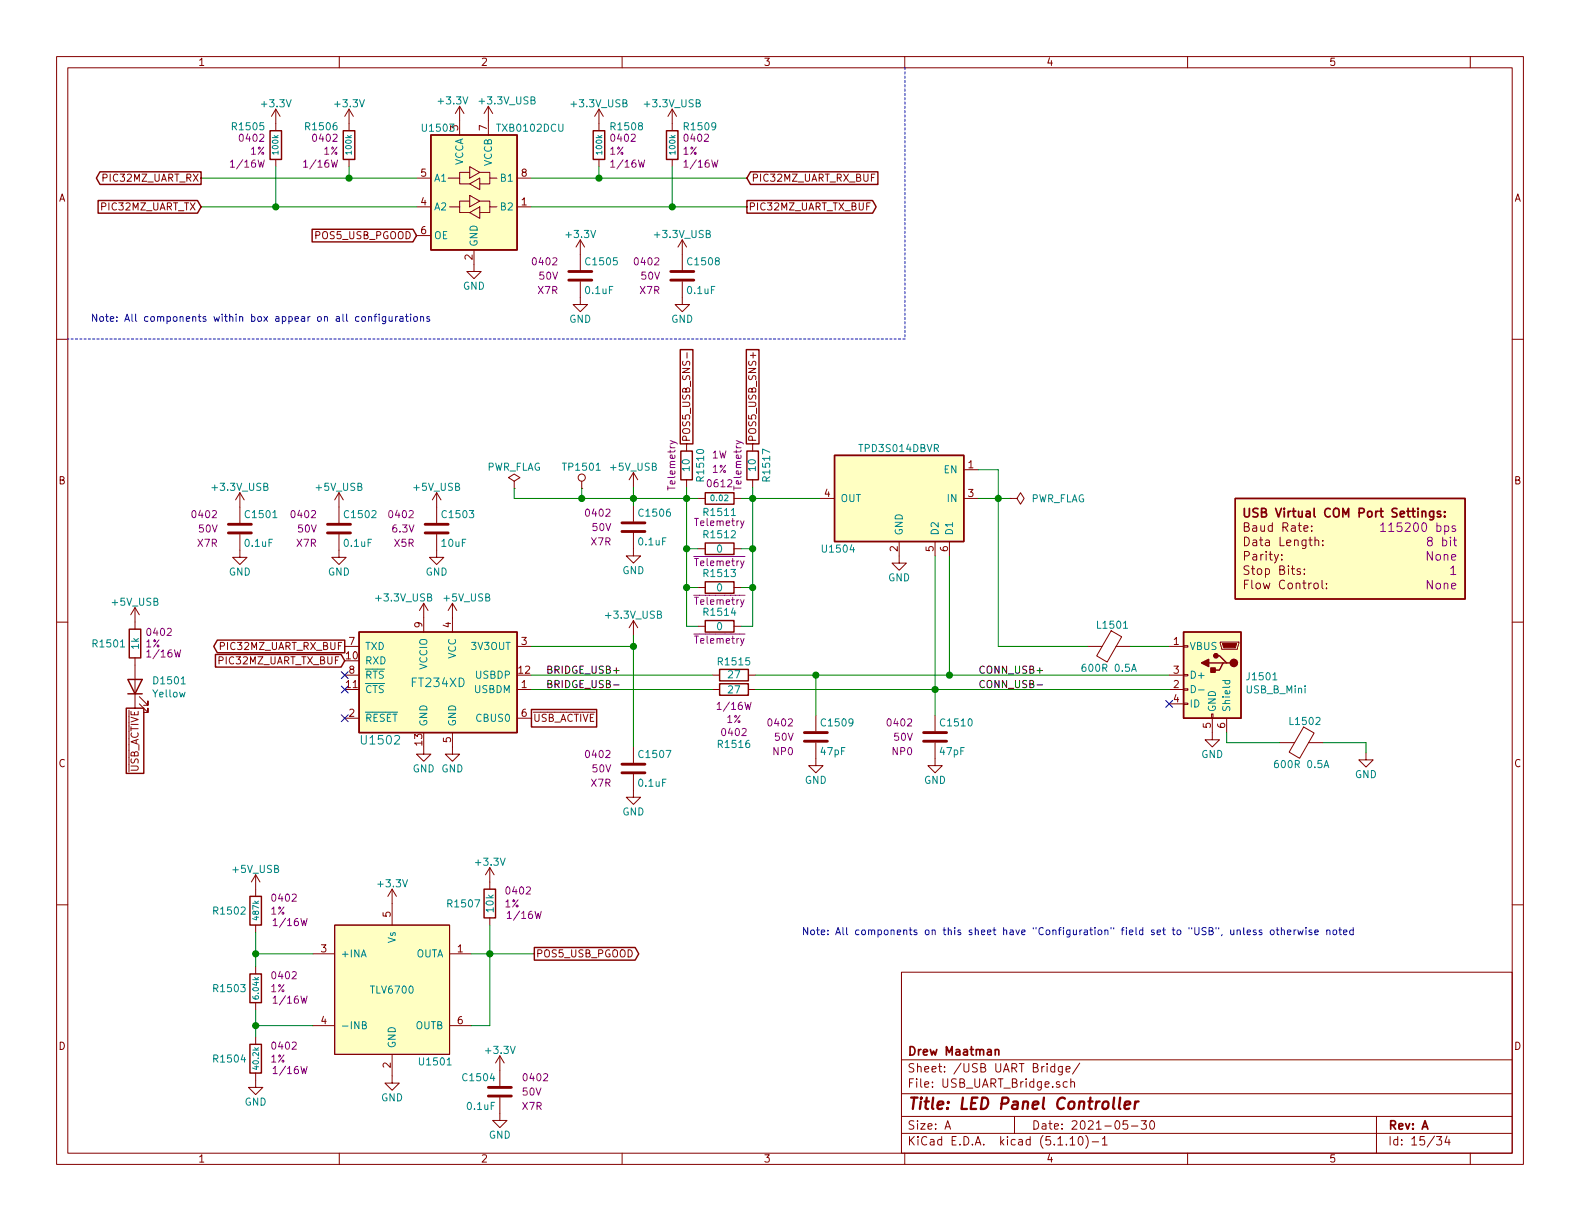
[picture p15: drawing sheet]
<svg xmlns="http://www.w3.org/2000/svg" width="279mm" height="216mm" viewBox="0 0 279 216" stroke-linecap="round" stroke-linejoin="round" font-family="sans-serif">
<defs><g id="words">
<text font-size="2.8" fill="#840000" x="160.4" y="196.2">Title: LED Panel Controller</text>
<g font-size="2.1" fill="#840000">
<text x="220.4" y="94">Baud Rate:</text>
<text x="221.9" y="91.5">USB Virtual COM Port Settings:</text>
<text x="220.1" y="99.1">Parity:</text>
<text x="220.4" y="101.7">Stop Bits:</text>
<text x="220.5" y="96.6">Data Length:</text>
<text x="220.5" y="104.2">Flow Control:</text>
<text x="160.4" y="189.6">Sheet: /USB UART Bridge/</text>
<text x="160.4" y="186.6">Drew Maatman</text>
<text x="160.4" y="192.3">File: USB_UART_Bridge.sch</text>
<text x="160.4" y="202.5">KiCad E.D.A. kicad (5.1.10)-1</text>
<text x="160.4" y="199.7">Size: A</text>
<text x="182.4" y="199.7">Date: 2021-05-30</text>
<text x="245.4" y="199.7">Rev: A</text>
<text x="245.4" y="202.5">Id: 15/34</text>
</g>
<g font-size="2.1" fill="#840084">
<text x="245.1" y="94.1">115200 bps</text>
<text x="252.2" y="99.1">None</text>
<text x="252.8" y="96.6">8 bit</text>
<text x="256.4" y="101.7">1</text>
<text x="252.2" y="104.2">None</text>
</g>
<g font-size="2.1" fill="#008484">
<text x="72.9" y="121.5">FT234XD</text>
<text x="64.1" y="131.6">U1502</text>
</g>
<g font-size="1.8" fill="#840000">
<text x="35" y="11.6">1</text>
<text x="85" y="11.6">2</text>
<text x="135" y="11.6">3</text>
<text x="185" y="11.6">4</text>
<text x="235" y="11.6">5</text>
<text x="86.1" y="23.1" transform="rotate(-90 86.1 23.1)">7</text>
<text x="10.4" y="35.6">A</text>
<text x="18.5" y="32.1">PIC32MZ_UART_RX</text>
<text x="74.4" y="31.2">5</text>
<text x="92.2" y="31.2">8</text>
<text x="132.9" y="32.1">PIC32MZ_UART_RX_BUF</text>
<text x="267.8" y="35.6">A</text>
<text x="18.2" y="37.2">PIC32MZ_UART_TX</text>
<text x="74.4" y="36.3">4</text>
<text x="74.4" y="41.4">6</text>
<text x="92.2" y="36.3">1</text>
<text x="132.3" y="37.2">PIC32MZ_UART_TX_BUF</text>
<text x="55.9" y="42.3">POS5_USB_PGOOD</text>
<text x="83.6" y="45.9" transform="rotate(-90 83.6 45.9)">2</text>
<text x="122" y="78.2" transform="rotate(-90 122 78.2)">POS5_USB_SNS-</text>
<text x="133.7" y="78.2" transform="rotate(-90 133.7 78.2)">POS5_USB_SNS+</text>
<text x="171.2" y="82.8">1</text>
<text x="10.4" y="85.6">B</text>
<text x="145.8" y="87.9">4</text>
<text x="171.2" y="87.9">3</text>
<text x="267.8" y="85.6">B</text>
<text x="158.7" y="97.5" transform="rotate(-90 158.7 97.5)">2</text>
<text x="165.1" y="97.5" transform="rotate(-90 165.1 97.5)">5</text>
<text x="167.6" y="97.5" transform="rotate(-90 167.6 97.5)">6</text>
<text x="74.7" y="111" transform="rotate(-90 74.7 111)">9</text>
<text x="79.8" y="111" transform="rotate(-90 79.8 111)">4</text>
<text x="38.9" y="117.5">PIC32MZ_UART_TX_BUF</text>
<text x="39.3" y="114.9">PIC32MZ_UART_RX_BUF</text>
<text x="61.3" y="116.6">10</text>
<text x="61.7" y="114">7</text>
<text x="61.7" y="119.1">8</text>
<text x="91.7" y="119.1">12</text>
<text x="92.2" y="114">3</text>
<text x="207.5" y="114">1</text>
<text x="207.5" y="119.1">3</text>
<text x="61.3" y="121.7">11</text>
<text x="92.2" y="121.7">1</text>
<text x="207.5" y="121.7">2</text>
<text x="207.5" y="124.2">4</text>
<text x="61.7" y="126.7">2</text>
<text x="74.7" y="131.8" transform="rotate(-90 74.7 131.8)">13</text>
<text x="79.8" y="131.3" transform="rotate(-90 79.8 131.3)">5</text>
<text x="92.2" y="126.7">6</text>
<text x="94.2" y="127.6">USB_ACTIVE</text>
<text x="214.1" y="128.8" transform="rotate(-90 214.1 128.8)">5</text>
<text x="216.7" y="128.8" transform="rotate(-90 216.7 128.8)">6</text>
<text x="10.4" y="135.6">C</text>
<text x="24.5" y="136.7" transform="rotate(-90 24.5 136.7)">USB_ACTIVE</text>
<text x="267.8" y="135.6">C</text>
<text x="69.1" y="162.2" transform="rotate(-90 69.1 162.2)">5</text>
<text x="56.8" y="168.4">3</text>
<text x="80.9" y="168.4">1</text>
<text x="94.7" y="169.3">POS5_USB_PGOOD</text>
<text x="10.4" y="185.6">D</text>
<text x="56.8" y="181.1">4</text>
<text x="80.9" y="181.1">6</text>
<text x="267.8" y="185.6">D</text>
<text x="69.1" y="188.8" transform="rotate(-90 69.1 188.8)">2</text>
<text x="35" y="205.5">1</text>
<text x="85" y="205.5">2</text>
<text x="135" y="205.5">3</text>
<text x="185" y="205.5">4</text>
<text x="235" y="205.5">5</text>
</g>
<g font-size="1.8" fill="#008484">
<text x="41.3" y="23">R1505</text>
<text x="46.4" y="19">+3.3V</text>
<text x="54.2" y="23">R1506</text>
<text x="59.4" y="19">+3.3V</text>
<text x="74.9" y="23.3">U1503</text>
<text x="77.7" y="18.5">+3.3V</text>
<text x="81" y="23.1" transform="rotate(-90 81 23.1)">3</text>
<text x="85" y="18.5">+3.3V_USB</text>
<text x="88.1" y="23.3">TXB0102DCU</text>
<text x="101.2" y="19">+3.3V_USB</text>
<text x="108.2" y="23">R1508</text>
<text x="114.2" y="19">+3.3V_USB</text>
<text x="121.2" y="23">R1509</text>
<text x="81.9" y="29.4" transform="rotate(-90 81.9 29.4)">VCCA</text>
<text x="87" y="29.4" transform="rotate(-90 87 29.4)">VCCB</text>
<text x="76.7" y="32.1">A1</text>
<text x="88.7" y="32.1">B1</text>
<text x="76.7" y="37.2">A2</text>
<text x="88.7" y="37.2">B2</text>
<text x="76.7" y="42.3">OE</text>
<text x="84.5" y="43.7" transform="rotate(-90 84.5 43.7)">GND</text>
<text x="100.3" y="42.1">+3.3V</text>
<text x="103.8" y="46.9">C1505</text>
<text x="116" y="42.1">+3.3V_USB</text>
<text x="121.8" y="46.9">C1508</text>
<text x="81.9" y="51.2">GND</text>
<text x="103.6" y="52">0.1uF</text>
<text x="121.7" y="52">0.1uF</text>
<text x="100.7" y="57.1">GND</text>
<text x="118.7" y="57.1">GND</text>
<text x="86" y="83.2">PWR_FLAG</text>
<text x="99.8" y="83.2">TP1501</text>
<text x="108.1" y="83.2">+5V_USB</text>
<text x="122" y="83.2" transform="rotate(-90 122 83.2)">10</text>
<text x="133.7" y="83.2" transform="rotate(-90 133.7 83.2)">10</text>
<text x="152.1" y="79.9">TPD3S014DBVR</text>
<text x="167" y="83.7">EN</text>
<text x="37.7" y="86.8">+3.3V_USB</text>
<text x="56" y="86.8">+5V_USB</text>
<text x="73.3" y="86.8">+5V_USB</text>
<text x="124.5" y="84.9" transform="rotate(-90 124.5 84.9)">R1510</text>
<text x="136.2" y="84.9" transform="rotate(-90 136.2 84.9)">R1517</text>
<text x="148.6" y="88.8">OUT</text>
<text x="167.6" y="88.8">IN</text>
<text x="182.2" y="88.8">PWR_FLAG</text>
<text x="43.6" y="91.6">C1501</text>
<text x="61.1" y="91.6">C1502</text>
<text x="78.4" y="91.6">C1503</text>
<text x="113.2" y="91.4">C1506</text>
<text x="124.7" y="91.2">R1511</text>
<text x="124.7" y="95.2">R1512</text>
<text x="159.6" y="94.7" transform="rotate(-90 159.6 94.7)">GND</text>
<text x="166" y="94.7" transform="rotate(-90 166 94.7)">D2</text>
<text x="168.5" y="94.7" transform="rotate(-90 168.5 94.7)">D1</text>
<text x="40.5" y="101.8">GND</text>
<text x="43.4" y="96.7">0.1uF</text>
<text x="58" y="101.8">GND</text>
<text x="61" y="96.7">0.1uF</text>
<text x="75.3" y="101.8">GND</text>
<text x="78.2" y="96.7">10uF</text>
<text x="110.1" y="101.5">GND</text>
<text x="113" y="96.4">0.1uF</text>
<text x="126.8" y="97.7">0</text>
<text x="145.6" y="97.7">U1504</text>
<text x="19.9" y="107.1">+5V_USB</text>
<text x="66.7" y="106.3">+3.3V_USB</text>
<text x="78.6" y="106.3">+5V_USB</text>
<text x="124.7" y="102">R1513</text>
<text x="126.8" y="104.6">0</text>
<text x="157" y="102.8">GND</text>
<text x="107.3" y="109.4">+3.3V_USB</text>
<text x="124.7" y="108.9">R1514</text>
<text x="126.8" y="111.4">0</text>
<text x="194.2" y="111.2">L1501</text>
<text x="16.6" y="114.5">R1501</text>
<text x="24.6" y="114.8" transform="rotate(-90 24.6 114.8)">1k</text>
<text x="64.5" y="117.5">RXD</text>
<text x="64.5" y="114.9">TXD</text>
<text x="75.6" y="118.4" transform="rotate(-90 75.6 118.4)">VCCIO</text>
<text x="80.6" y="116.5" transform="rotate(-90 80.6 116.5)">VCC</text>
<text x="83.5" y="114.9">3V3OUT</text>
<text x="127.2" y="117.7">R1515</text>
<text x="128.8" y="119.9">27</text>
<text x="191.9" y="118.8">600R 0.5A</text>
<text x="210.3" y="114.9">VBUS</text>
<text x="27.1" y="123.3">Yellow</text>
<text x="27.4" y="121">D1501</text>
<text x="64.5" y="122.6">CTS</text>
<text x="64.5" y="120">RTS</text>
<text x="83.9" y="122.6">USBDM</text>
<text x="84.2" y="120">USBDP</text>
<text x="128.8" y="122.6">27</text>
<text x="210.3" y="120">D+</text>
<text x="210.3" y="125.1">ID</text>
<text x="215" y="126" transform="rotate(-90 215 126)">GND</text>
<text x="217.6" y="126" transform="rotate(-90 217.6 126)">Shield</text>
<text x="220.4" y="122.6">USB_B_Mini</text>
<text x="220.7" y="120.3">J1501</text>
<text x="64.5" y="127.6">RESET</text>
<text x="75.6" y="128.5" transform="rotate(-90 75.6 128.5)">GND</text>
<text x="80.6" y="128.5" transform="rotate(-90 80.6 128.5)">GND</text>
<text x="84.4" y="127.6">CBUS0</text>
<text x="145.4" y="128.4">C1509</text>
<text x="166.5" y="128.4">C1510</text>
<text x="228.3" y="128.2">L1502</text>
<text x="73" y="136.6">GND GND</text>
<text x="113.2" y="134">C1507</text>
<text x="127.2" y="132.3">R1516</text>
<text x="145.2" y="133.5">47pF</text>
<text x="166.3" y="133.5">47pF</text>
<text x="212.4" y="134">GND</text>
<text x="225.9" y="135.8">600R 0.5A</text>
<text x="239.6" y="137.6">GND</text>
<text x="113" y="139.1">0.1uF</text>
<text x="142.3" y="138.6">GND</text>
<text x="163.4" y="138.6">GND</text>
<text x="110.1" y="144.2">GND</text>
<text x="41.2" y="154.4">+5V_USB</text>
<text x="84.3" y="153.1">+3.3V</text>
<text x="38" y="161.7">R1502</text>
<text x="67" y="156.9">+3.3V</text>
<text x="79.4" y="160.5">R1507</text>
<text x="87.3" y="161.2" transform="rotate(-90 87.3 161.2)">10k</text>
<text x="70" y="166.8" transform="rotate(-90 70 166.8)">Vs</text>
<text x="60.2" y="169.3">+INA</text>
<text x="73.5" y="169.3">OUTA</text>
<text x="38" y="175.4">R1503</text>
<text x="65.7" y="175.7">TLV6700</text>
<text x="60.2" y="182">-INB</text>
<text x="70" y="185.4" transform="rotate(-90 70 185.4)">GND</text>
<text x="73.5" y="182">OUTB</text>
<text x="38" y="187.9">R1504</text>
<text x="74.4" y="188.4">U1501</text>
<text x="82" y="191.2">C1504</text>
<text x="86.1" y="186.4">+3.3V</text>
<text x="43.3" y="195.5">GND</text>
<text x="67.4" y="194.7">GND</text>
<text x="82.7" y="196.3">0.1uF</text>
<text x="86.4" y="201.3">GND</text>
</g>
<g font-size="1.8" fill="#840084">
<text x="41.2" y="29.6">1/16W</text>
<text x="42.5" y="25.1">0402</text>
<text x="44.3" y="27.4">1%</text>
<text x="54.1" y="29.6">1/16W</text>
<text x="55.5" y="25.1">0402</text>
<text x="57.3" y="27.4">1%</text>
<text x="107.8" y="27.4">1%</text>
<text x="108.2" y="25.1">0402</text>
<text x="108.4" y="29.6">1/16W</text>
<text x="120.8" y="27.4">1%</text>
<text x="121.2" y="25.1">0402</text>
<text x="121.4" y="29.6">1/16W</text>
<text x="94.4" y="46.9">0402</text>
<text x="112.4" y="46.9">0402</text>
<text x="95.2" y="52">X7R</text>
<text x="95.4" y="49.5">50V</text>
<text x="113.2" y="52">X7R</text>
<text x="113.4" y="49.5">50V</text>
<text x="125.9" y="81.1">1W</text>
<text x="126" y="83.6">1%</text>
<text x="119.4" y="86.4" transform="rotate(-90 119.4 86.4)">Telemetry</text>
<text x="125.3" y="86.2">0612</text>
<text x="131.1" y="86.4" transform="rotate(-90 131.1 86.4)">Telemetry</text>
<text x="34.2" y="91.6">0402</text>
<text x="35.2" y="94.2">50V</text>
<text x="51.7" y="91.6">0402</text>
<text x="52.7" y="94.2">50V</text>
<text x="69" y="91.6">0402</text>
<text x="69.5" y="94.2">6.3V</text>
<text x="103.8" y="91.4">0402</text>
<text x="104.8" y="93.9">50V</text>
<text x="123.1" y="93">Telemetry</text>
<text x="35" y="96.7">X7R</text>
<text x="52.5" y="96.7">X7R</text>
<text x="69.8" y="96.7">X5R</text>
<text x="104.6" y="96.4">X7R</text>
<text x="123.1" y="100.1">Telemetry</text>
<text x="123.1" y="107">Telemetry</text>
<text x="26.2" y="112.4">0402</text>
<text x="123.1" y="113.8">Telemetry</text>
<text x="25.8" y="114.5">1%</text>
<text x="26.4" y="116.3">1/16W</text>
<text x="127.3" y="125.5">1/16W</text>
<text x="127.8" y="130.1">0402</text>
<text x="128.5" y="127.8">1%</text>
<text x="136" y="128.4">0402</text>
<text x="137.1" y="131">50V</text>
<text x="157.1" y="128.4">0402</text>
<text x="158.1" y="131">50V</text>
<text x="103.8" y="134">0402</text>
<text x="104.8" y="136.6">50V</text>
<text x="136.8" y="133.5">NP0</text>
<text x="157.9" y="133.5">NP0</text>
<text x="104.6" y="139.1">X7R</text>
<text x="47.9" y="161.7">1%</text>
<text x="48.3" y="159.4">0402</text>
<text x="89.3" y="160.5">1%</text>
<text x="89.7" y="158.2">0402</text>
<text x="48.7" y="163.8">1/16W</text>
<text x="90.1" y="162.5">1/16W</text>
<text x="48.3" y="173.2">0402</text>
<text x="47.9" y="175.4">1%</text>
<text x="48.7" y="177.5">1/16W</text>
<text x="48.3" y="185.6">0402</text>
<text x="47.9" y="187.9">1%</text>
<text x="48.7" y="189.9">1/16W</text>
<text x="92.7" y="191.2">0402</text>
<text x="92.4" y="196.3">X7R</text>
<text x="92.5" y="193.7">50V</text>
</g>
<g font-size="1.8" fill="#0000c2">
<text x="16" y="56.9">Note: All components within box appear on all configurations</text>
<text x="141.7" y="165.4">Note: All components on this sheet have &quot;Configuration&quot; field set to &quot;USB&quot;, unless otherwise noted</text>
</g>
<g font-size="1.8">
<text x="96.5" y="119.1">BRIDGE_USB+</text>
<text x="173" y="119.1">CONN_USB+</text>
<text x="96.5" y="121.7">BRIDGE_USB-</text>
<text x="173" y="121.7">CONN_USB-</text>
</g>
<g font-size="1.4" fill="#008484">
<text x="49.2" y="27.2" transform="rotate(-90 49.2 27.2)">100k</text>
<text x="62.2" y="27.2" transform="rotate(-90 62.2 27.2)">100k</text>
<text x="106.5" y="27.2" transform="rotate(-90 106.5 27.2)">100k</text>
<text x="119.4" y="27.2" transform="rotate(-90 119.4 27.2)">100k</text>
<text x="125.9" y="88.6">0.02</text>
<text x="45.8" y="162.6" transform="rotate(-90 45.8 162.6)">487k</text>
<text x="45.8" y="176.5" transform="rotate(-90 45.8 176.5)">6.04k</text>
<text x="45.8" y="189" transform="rotate(-90 45.8 189)">40.2k</text>
</g>
</g></defs>
<g fill="none" stroke="#840000" stroke-width=".18">
<path d="M10 10h259.4v195.9h-259.4zM12 12h255.4v191.9h-255.4zM48.8 19.3v3.8M48.8 19.3l-.8 1.3M48.8 19.3l.7 1.3M60 10v2M61.7 19.3v3.8M61.7 19.3l-.7 1.3M61.7 19.3l.8 1.3M81.3 18.8l-.8 1.3M81.3 18.8v5.1M81.3 18.8l.7 1.3"/>
<path d="M86.4 18.8l-.8 1.3M86.4 18.8v5.1M86.4 18.8l.7 1.3M105.9 19.3v3.8M105.9 19.3l-.7 1.3M105.9 19.3l.8 1.3M110 10v2M118.9 19.3v3.8M118.9 19.3l-.8 1.3M118.9 19.3l.7 1.3M160 10v2M210 10v2"/>
<path d="M260 10v2M48.8 28.2v1.3M61.7 28.2v1.3M73.7 36.6h2.5M73.7 31.5h2.5M79.2 31.5h2.1v1h1.8M79.5 36.6h1.8v1h1.8M83.1 35.6h-1.8v1M83.1 30.5h-1.8v1M83.1 34.5l1.7 1.1-1.7 1zM83.1 29.5l1.7 1-1.7 1zM83.1 37.6l1.7-1v2z"/>
<path d="M83.1 32.5l1.7-1v2zM84.8 35.6h1.8v1h1.3M84.8 30.5h1.8v1h1.3M86.6 36.6v1h-1.8M86.6 31.5v1h-1.8M91.4 36.6h2.6M91.4 31.5h2.6M105.9 28.2v1.3M118.9 28.2v1.3M154.7 30.8h-.6v1.3M10 60h2M73.7 41.7h2.5"/>
<path d="M83.8 44.2v3.8h1.3l-1.3 1.3-1.3-1.3h1.3M102.6 49.8v4h1.3l-1.3 1.3-1.3-1.3h1.3M102.6 42.4l-.7 1.3M102.6 42.4v5.4M102.6 42.4l.8 1.3M120.6 49.8v4h1.3l-1.3 1.3-1.2-1.3h1.2M120.6 42.4l-.7 1.3M120.6 42.4v5.4M120.6 42.4l.8 1.3M267.4 60h2M121.4 78.5v1.3M121.5 62.4v.9"/>
<path d="M133.1 78.5v1.3M133.2 62.4v.9M42.4 94.5v4.1h1.3l-1.3 1.2-1.3-1.2h1.3M42.4 87.1l-.7 1.3M42.4 87.1v5.4M42.4 87.1l.8 1.3M59.9 94.5v4.1h1.3l-1.3 1.2-1.2-1.2h1.2M59.9 87.1l-.7 1.3M59.9 87.1v5.4M59.9 87.1l.8 1.3M77.2 94.5v4.1h1.3l-1.3 1.2-1.3-1.2h1.3M77.2 87.1v5.4"/>
<path d="M77.2 87.1l-.7 1.3M77.2 87.1l.8 1.3M90.9 85.1l1-.6-1-.7-1 .7 1 .6v1.3M90.9 86.4h.1M102.9 86.4h.1M102.9 85.1v1.3M112 94.2v4.1h1.3l-1.3 1.3-1.3-1.3h1.3M112 83.6v2.5M112 89.4v2.8M112 83.6l-.7 1.2M112 83.6l.8 1.2M121.4 84.8v1.3"/>
<path d="M123.4 88.1h1.3M123.4 97h1.3M129.8 88.1h1.3M129.8 97h1.3M133.1 84.8v1.3M145 88.1h2.6M159 95.8v3.8h1.3l-1.3 1.2-1.3-1.2h1.3M165.4 95.8v2.5M167.9 95.8v2.5M170.4 88.1h2.6M170.4 83.1h2.6M178.6 88.1h1.2l.7-1 .6 1-.6 1.1-.7-1.1"/>
<path d="M178.6 88.1h.1M226.7 98.9v.1M226.7 98.1v.1M232 93.8v.2M232 93v.1M233.9 96.3v.2M233.9 95.6v.1M10 110h2M23.9 107.4v3.9M23.9 116.3v8.9M23.9 107.4l-.8 1.3M23.9 107.4l.7 1.3"/>
<path d="M61 114.3h2.5M61 119.4h2.5M74.9 106.7l-.7 1.3M74.9 106.7v5.1M74.9 106.7l.8 1.3M80 106.7l-.8 1.3M80 106.7v5.1M80 106.7l.8 1.3M91.4 114.3h2.6M112 109.7v2.6M112 109.7l-.7 1.3M112 109.7l.8 1.3"/>
<path d="M123.4 103.9h1.3M123.4 110.7h1.3M126 119.4h1.3M129.8 103.9h1.3M129.8 110.7h1.3M132.3 119.4h1.3M192.3 114.3h2.6M196.5 111.5l1.8 1.1-2.5 4.5-1.9-1.1zM197.4 114.3h2.5M206.8 114.3h2.5M206.8 119.4h2.5M209.3 119.3h.8v.2h-.8z"/>
<path d="M209.3 114.2h.8v.2h-.8zM215.8 113.5h3.3v.3l-.3 1h-2.8zM230.7 101.4v.2M230.7 100.6v.2M233.8 102.6v1.3l.2 .2M234.6 104v.1M234.6 103.2v.1M267.4 110h2M24.6 124.5l1.6 1.5v-.8v.8h-.8M24.6 123.2l1.6 1.5v-.7v.7h-.8M61 127h2.5M74.9 132.1v1.3h1.3l-1.3 1.2-1.2-1.2h1.2"/>
<path d="M80 129.5v3.9h1.3l-1.3 1.2-1.3-1.2h1.3M91.4 121.9h2.6M91.4 127h2.6M112 136.9v4.1h1.3l-1.3 1.2-1.3-1.2h1.3M112 132.1v2.8M126 121.9h1.3M132.3 121.9h1.3M144.3 131.3v4.1h1.2l-1.2 1.3-1.3-1.3h1.3M144.3 126.5v2.8M165.4 131.3v4.1h1.2l-1.2 1.3-1.3-1.3h1.3M165.4 126.5v2.8M206.8 121.9h2.5"/>
<path d="M206.8 124.5h2.5M209.3 124.3h.8v.3h-.8zM209.3 121.8h.8v.2h-.8zM214.2 126.2h.3v.8h-.3zM214.4 127v3.8h1.2l-1.2 1.3-1.3-1.3h1.3M216.9 127v2.5M226.3 131.3h2.6M230.5 128.5l1.9 1.1-2.6 4.5-1.8-1.1zM231.4 131.3h2.5M241.6 133.1v1.3h1.2l-1.2 1.2-1.3-1.2h1.3M10 160h2M45.2 154.7l-.8 1.3"/>
<path d="M45.2 154.7v3.8M45.2 154.7l.8 1.3M69.3 157.2l-.7 1.3M69.3 157.2v6.4M69.3 157.2l.8 1.3M86.6 153.4l-.7 1.3M86.6 153.4v3.8M86.6 153.4l.8 1.3M267.4 160h2M45.2 163.6v1.2M45.2 170.9v1.3M45.2 177.3v1.3"/>
<path d="M55.4 168.7h3.8M59.2 163.6h20.3v22.8h-20.3zM79.5 168.7h3.8M86.6 162.3v1.3M159.4 171.9h108v32h-108zM45.2 189.7v2.6h1.3l-1.3 1.2-1.3-1.2h1.3M45.2 183.4v1.3M55.4 181.4h3.8M69.3 186.4v5.1h1.3l-1.3 1.3-1.2-1.3h1.2M79.5 181.4h3.8M88.4 194.1v4h1.3l-1.3 1.3-1.3-1.3h1.3M88.4 186.7v5.3"/>
<path d="M88.4 186.7l-.8 1.3M88.4 186.7l.8 1.3M159.4 197.4h108M159.4 193.4h108M159.4 187.4h108M167.1 199.7l.5-1.5 .5 1.5M167.2 199.2h.8M179.4 197.4v3M186.5 188.6h-.4l-.3 .2 .1 .6 .2 .2 .4-.1M186.5 188.1v1.5M187.9 188.6l-.1 1.3-.2 .2-.4-.1M187.9 188.6h-.4l-.4 .2 .1 .6 .3 .2 .4-.1"/>
<path d="M188.5 189.1l.7-.2v-.3h-.5l-.2 .2 .1 .7h.6M188.7 191.3h-.4l-.3 .2 .1 .6 .2 .2 .4-.1M189.4 191.4v-.1a.37 .37 0 0 1 .6 .2v.8M189.4 190.8v1.5M190.9 188l-1.2 1.9M199.4 198.2h-.7l-.1 .7 .2-.1h.5l.1 .2v.5l-.2 .2-.6-.2M200.1 199.1h1.1M201.8 198.2h.9l-.5 .6 .5 .1v.6l-.3 .2-.6-.2M203.5 198.2h.2a.8 .8 0 0 1 .5 .7 .8 .8 0 0 1-.5 .8 1 1 0 0 1-.2-1.5zM243.4 197.4v6.5M60 203.9v2M110 203.9v2"/>
<path d="M159.4 200.4h108M160 203.9v2M189.2 201.4l.5-.4v1.5M189.2 202.5h.9M190.9 201h.1a.8 .8 0 0 1 .5 .7 .8 .8 0 0 1-.5 .8 1 1 0 0 1-.1-1.5zM192 200.8a1.71 1.71 0 0 1 0 2.2M193.1 201.9h1.2M194.9 201.4l.5-.4v1.5M194.9 202.5h.9M210 203.9v2M254 201h.9l-.4 .5 .4 .2v.6l-.2 .2-.7-.2M255.9 200.9l-.4 1.1h.9"/>
<path d="M256.2 201.5v1M260 203.9v2"/>
<circle cx="102.9" cy="84.5" r=".63"/>
</g>
<path d="M197 194.1l-.2 1.7 .3 .3M198.1 194.1l-.2 1.7 .2 .3M198.9 195.4l.9-.2v-.4h-.8l-.2 1 .3 .3 .6-.1M200.8 194.8l-.2 1.3M201.3 194.8a.5 .5 0 0 0-.6 .3" fill="none" stroke="#840000" stroke-width=".41"/>
<path d="M220 89.9l.1 1.4a.48 .48 0 0 0 .8 0v-1.4M254.7 90.5a.37 .37 0 0 0-.5 .1v.2l.6 .3-.2 .3-.4-.1M255.5 91.3v.1M255.5 90.5v.1M176 185.7l.2-.1h.4v1M176 185.6v1" fill="none" stroke="#840000" stroke-width=".3"/>
<g fill="none" stroke="#840000" stroke-width=".25">
<path d="M17.3 35.5h17.6l.7 1.1-.7 1.1h-17.6zM17.7 30.4h17.9v2.2h-17.9l-.7-1.1zM47.8 23.1h2v5.1h-2zM60.7 23.1h2v5.1h-2zM76.2 23.9h15.2v20.3h-15.2zM104.9 23.1h2v5.1h-2zM117.9 23.1h2v5.1h-2zM132.1 35.5h22.2l.6 1.1-.6 1.1h-22.2zM132.7 30.4h22.5v2.2h-22.5l-.6-1.1zM55.2 40.5h17.8l.7 1.2-.7 1.1h-17.8zM120.3 61.8h2.2v16.7h-2.2zM120.4 79.8h2v5h-2z"/>
<path d="M132 61.8h2.2v16.7h-2.2zM132.1 79.8h2v5h-2zM124.7 87.1h5.1v2.1h-5.1zM124.7 96h5.1v2h-5.1zM147.6 80.5h22.8v15.3h-22.8zM218.4 88.1h40.7v17.8h-40.7zM22.9 111.3h2v5h-2zM38.1 115.7h22.2l.7 1.1-.7 1.2h-22.2zM38.4 113.2h22.6v2.2h-22.6l-.6-1.1zM63.5 111.8h27.9v17.7h-27.9zM124.7 102.9h5.1v2h-5.1zM124.7 109.7h5.1v2.1h-5.1z"/>
<path d="M127.3 118.4h5v2h-5zM209.3 111.8h10.2v15.2h-10.2zM213.7 117.2h2.6M215 116h.6l1.3 1.2h.7M216.9 117.2h-.6l-.7 1.3h-1.2M22.3 125.2h3.1v11.6h-3.1zM22.6 120.1h2.5l-1.2 2.6zM22.6 122.7h2.5M94 125.5h11.5v3h-11.5zM127.3 120.9h5v2h-5zM44.2 158.5h2v5.1h-2zM85.6 157.2h2v5.1h-2z"/>
<path d="M44.2 172.2h2v5.1h-2zM94.5 167.5h17.8l.7 1.2-.7 1.1h-17.8zM44.2 184.7h2v5h-2z"/>
</g>
<g fill="none" stroke="#840084" stroke-width=".18">
<path d="M118.5 77.9l1.2 .4 .1 .2M130.2 77.9l1.1 .4 .2 .2M130.8 98.4h.9M131.6 92.1l-.5 1.1-.1 .2M131.6 99.2l-.5 1.1-.1 .2M244.1 92.9l.5-.4v1.5M244.1 94h.9M257 95.5h.6M257.2 95v1.3l.1 .1 .3 .1M257.4 93a.37 .37 0 0 0-.6 .2v.2l.6 .3-.2 .3-.4-.1M130.8 105.3h.9M130.8 112.1h.9"/>
<path d="M131.6 106l-.5 1.2-.1 .1M131.6 112.9l-.5 1.1-.1 .2"/>
</g>
<g fill="none" stroke="#840000" stroke-width=".51">
<path d="M100.6 49.5h4M100.6 48h4M118.6 49.5h4.1M118.6 48h4.1M40.4 94.2h4M40.4 92.7h4M57.9 94.2h4.1M57.9 92.7h4.1M75.2 94.2h4M75.2 92.7h4M110 94h4M110 92.5h4"/>
<path d="M110 136.7h4M110 135.1h4M142.2 131.1h4.1M142.2 129.5h4.1M163.3 131.1h4.1M163.3 129.5h4.1M86.4 193.8h4M86.4 192.3h4"/>
</g>
<g fill="#ffffc2" stroke="#ffffc2" stroke-width=".18">
<path d="M59.2 163.6h20.3v22.8h-20.3z"/>
<path d="M76.2 23.9h15.2v20.3h-15.2z"/>
<path d="M209.3 111.8h10.2v15.2h-10.2z"/>
<path d="M147.6 80.5h22.8v15.3h-22.8z"/>
<path d="M218.4 88.1h40.7v17.8h-40.7z"/>
<path d="M63.5 111.8h27.9v17.7h-27.9z"/>
</g>
<path d="M200.1 118.7l.4-1.3 .4 1.3M210.7 121.2a.64 .64 0 0 1 .7 .6 .64 .64 0 0 1-.7 .7zM211.9 122h1M216.2 120.3h1.3M216.7 120.3l-.1 .4 .3 .2 .5-.1v-.5M225.1 120.2h.7M234.1 135.7l.5-1.2 .4 1.2M64.1 181.3l.5-.1 .1-.2v-.2l-.6-.2v1.3h.5l.1-.1 .1-.3-.3-.2" fill="none" stroke="#008484" stroke-width=".18"/>
<g fill="#840000" stroke="#840000" stroke-width=".25">
<path d="M214.1 118.1h.8v.8h-.8z"/>
<path d="M212.5 117.2l1.2-.6v1.3z"/>
<circle cx="218.2" cy="117.2" r=".63"/>
<circle cx="215" cy="116" r=".38"/>
</g>
<path d="M216.2 113.8h2.5l-.3 .8h-2z" fill="#840000" stroke="#840000" stroke-width=".18"/>
<path d="M160 11.9v48M160 59.9h-148.1" fill="none" stroke="#0000c2" stroke-width=".18" stroke-dasharray=".4 .4"/>
<g fill="none" stroke="#008400" stroke-width=".18">
<path d="M35.6 31.5h38.1M35.6 36.6h38.1M48.8 29.5v7.1M61.7 29.5v2M94 31.5h38.1M94 36.6h38.1M105.9 29.5v2M118.9 29.5v7.1M90.9 86.4v1.7h32.5M102.9 86.4v1.7M112 86.1v3.3M121.4 86.1v24.6h2"/>
<path d="M121.4 97h2M131.1 88.1h13.9M131.1 97h2M133.1 86.1v24.6h-2M165.4 98.3v28.2M167.9 98.3v21.1M173 83.1h3.5v31.2h15.8M173 88.1h5.6M94 119.4h32M94 114.3h18M112 112.3v19.8M121.4 103.9h2"/>
<path d="M131.1 103.9h2M133.6 119.4h73.2M144.3 119.4v7.1M199.9 114.3h6.9M94 121.9h32M133.6 121.9h73.2M216.9 129.5v1.8h9.4M233.9 131.3h7.7v1.8M45.2 168.7h10.2M45.2 164.8v6.1M45.2 178.6v4.8M83.3 168.7h11.2"/>
<path d="M86.6 163.6v17.8h-3.3M45.2 181.4h10.2"/>
</g>
<path d="M108.5 121.1h1M183.4 121.1h1" fill="none" stroke="#000" stroke-width=".18"/>
<g fill="none" stroke="#0000c2" stroke-width=".18">
<path d="M64.1 56h.3l.2 .1-.1 .7h-.3l-.2-.2zM65.2 56.1l.2-.1h.3v.8M65.2 56v.8M66.1 56h.5M66.6 55.5l-.3 .2v1.1M67.1 55.5v.2M67.1 56v.8M68.2 56v1l-.3 .3-.3-.1M68.2 56h-.4l-.2 .2 .1 .6h.5M68.8 56l.1 .8h.3l.1-.1M69.3 56v.8M70 56v.8"/>
<path d="M70.3 56l-.3 .2M70.7 56h.5l.1 .8M71.3 56.3h-.4l-.2 .2v.3h.6M71.7 56h.5M71.9 55.5v1.1l.3 .2M72.6 55.5v.2M72.6 56v.8M73.2 56.1l.2-.1h.3l.1 .2-.1 .6h-.3l-.2-.1zM74.4 56.1l.1-.1h.4v.8M74.4 56v.8M75.9 56h-.3l-.1 .2v.1l.4 .2v.3h-.4M218.8 164.6l.2-.2 .3 .1v.8"/>
<path d="M219.9 164v1.1l.2 .2M220.5 164.8l.6-.1v-.2l-.4-.1-.2 .2 .1 .6h.5M222.1 164.5l-.3-.1-.2 .2 .1 .2 .4 .1v.3h-.5M223.1 164.5l-.3-.1-.1 .2v.2l.4 .1v.3h-.4M224.8 164.5l.3-.1 .2 .3-.1 .5-.3 .1-.3-.3zM225.7 164.4h.5M225.9 164v1.1l.3 .2M226.6 164.6l.2-.2 .3 .1v.8M226.6 164v1.3M227.7 164.8l.6-.1-.1-.2-.3-.1-.2 .2v.6h.5M228.8 164.4v.9M229.2 164.4l-.3 .1-.1 .2"/>
<path d="M229.5 164.4l.2 .9 .3-.6 .2 .6 .3-.9M230.9 164v.1M230.9 164.4v.9M232 164.5l-.3-.1-.2 .2v.2l.5 .1v.3h-.5M232.5 164.8l.6-.1-.1-.2-.3-.1-.2 .2 .1 .6h.4M234.6 164.6l.2-.2 .3 .1 .1 .8M234.6 164.4v.9M235.8 164.5l.3-.1 .2 .2v.6l-.3 .1-.2-.1-.1-.5zM236.8 164.4h.4M236.9 164v1.1l.3 .2M237.6 164.8l.6-.1-.1-.2-.3-.1-.2 .2v.6h.5M239.3 164.5l-.4-.1-.2 .3 .1 .5h.5"/>
<path d="M239.3 164v1.3"/>
</g>
<g fill="#008400" stroke="#008400" stroke-width=".25">
<circle cx="167.9" cy="119.4" r=".51"/>
<circle cx="176.5" cy="88.1" r=".51"/>
<circle cx="133.1" cy="103.9" r=".51"/>
<circle cx="121.4" cy="103.9" r=".51"/>
<circle cx="48.8" cy="36.6" r=".51"/>
<circle cx="144.3" cy="119.4" r=".51"/>
<circle cx="133.1" cy="97" r=".51"/>
<circle cx="45.2" cy="168.7" r=".51"/>
<circle cx="61.7" cy="31.5" r=".51"/>
<circle cx="118.9" cy="36.6" r=".51"/>
<circle cx="105.9" cy="31.5" r=".51"/>
<circle cx="112" cy="114.3" r=".51"/>
<circle cx="121.4" cy="88.1" r=".51"/>
<circle cx="112" cy="88.1" r=".51"/>
<circle cx="102.9" cy="88.1" r=".51"/>
<circle cx="121.4" cy="97" r=".51"/>
<circle cx="86.6" cy="168.7" r=".51"/>
<circle cx="45.2" cy="181.4" r=".51"/>
<circle cx="133.1" cy="88.1" r=".51"/>
<circle cx="165.4" cy="121.9" r=".51"/>
</g>
<path d="M60.4 118.8l1.2 1.2M61.6 118.8l-1.2 1.2M60.4 126.4l1.2 1.2M60.4 121.3l1.2 1.2M61.6 126.4l-1.2 1.2M61.6 121.3l-1.2 1.2M206.1 123.9l1.3 1.2M207.4 123.9l-1.3 1.2" fill="none" stroke="#000084" stroke-width=".18"/>
<use href="#words"/>
</svg>
